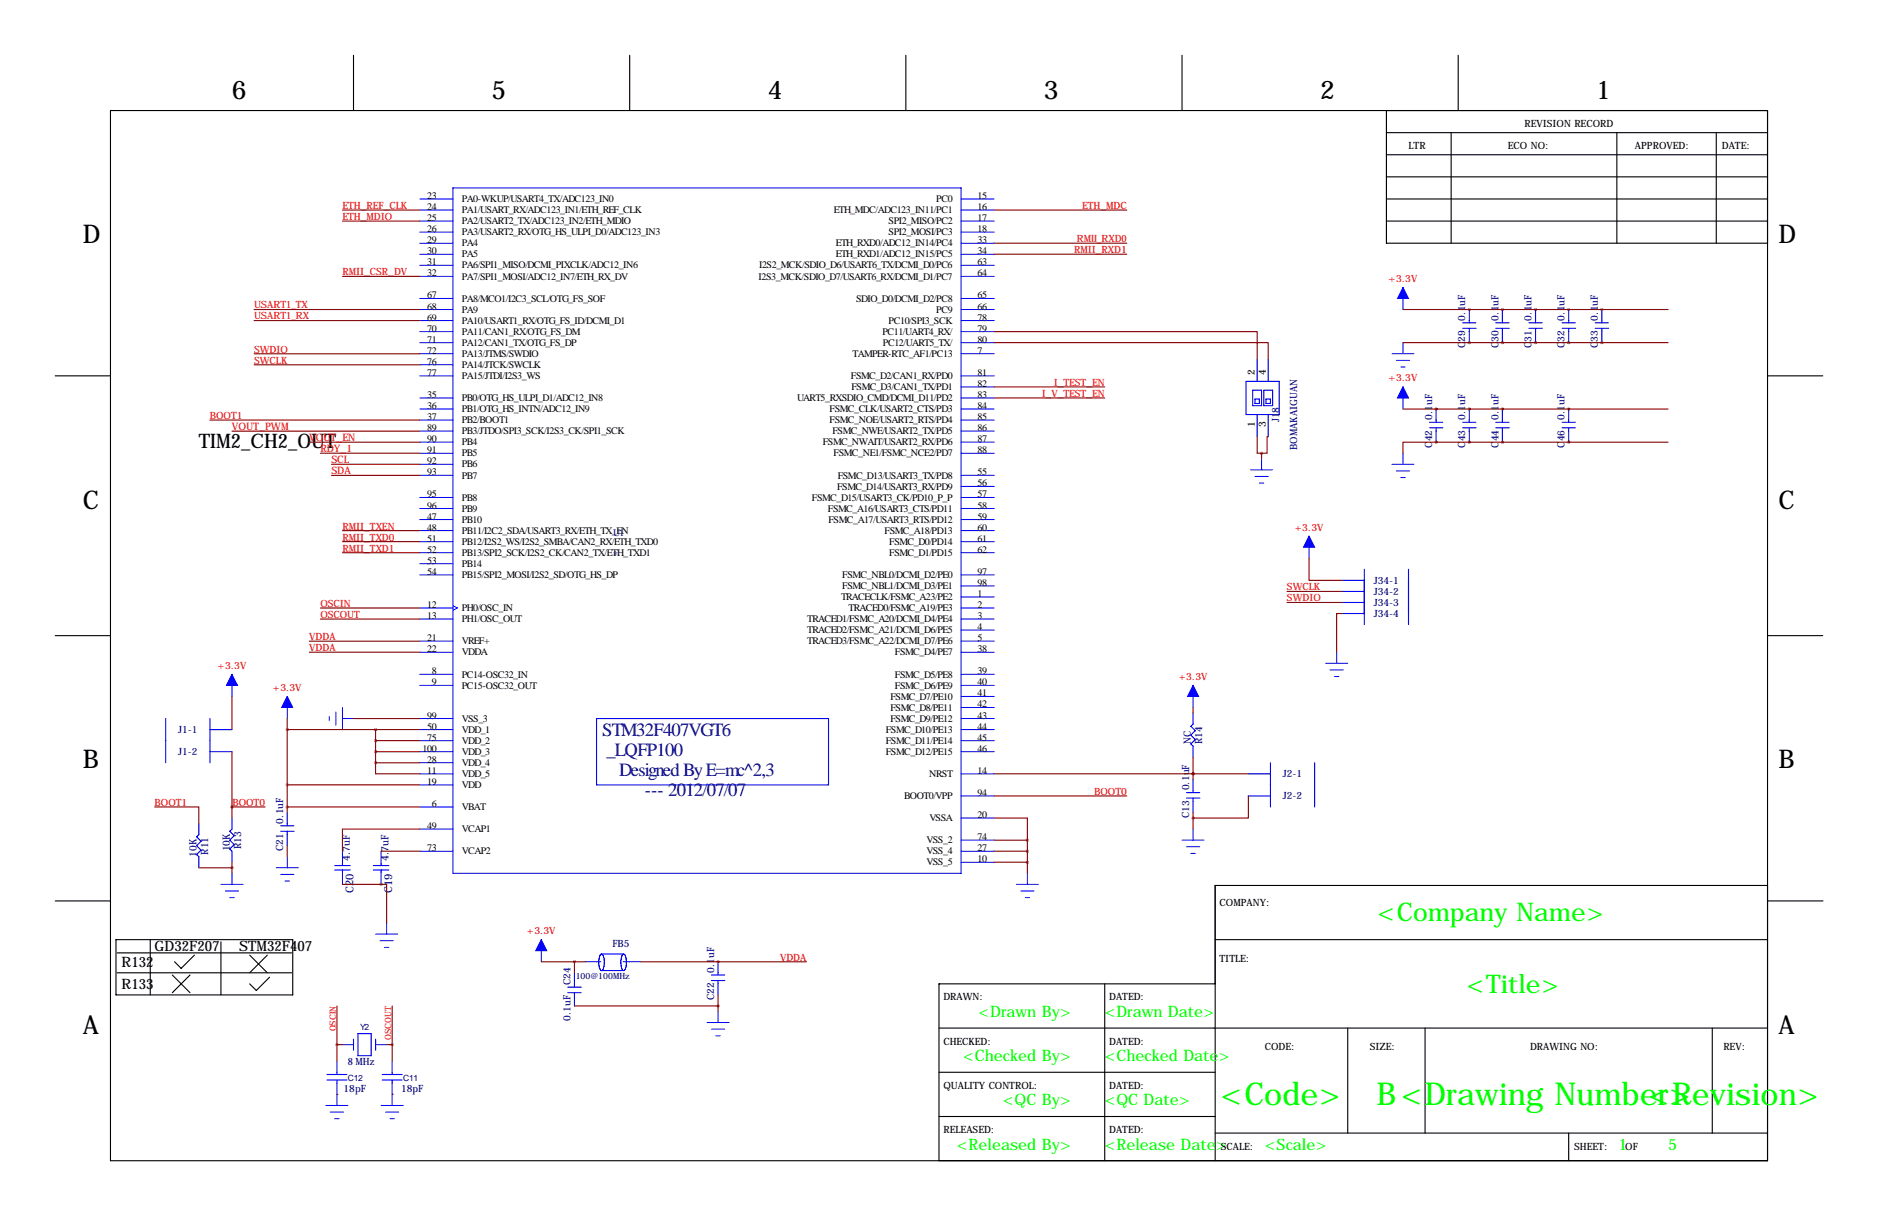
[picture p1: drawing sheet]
<svg xmlns="http://www.w3.org/2000/svg" width="432mm" height="279mm" viewBox="0 0 432 279" stroke-linecap="round" stroke-linejoin="round" font-family="sans-serif">
<defs><g id="words">
<g font-size="7.3" fill="#0f0">
<text x="280.7" y="254">&lt;Code&gt;</text>
<text x="316.5" y="254">B&lt;Drawing Number&gt;</text>
<text x="379" y="254">&lt;Revision&gt;</text>
</g>
<g font-size="5.9">
<text x="53.3" y="22.9">6</text>
<text x="113" y="22.9">5</text>
<text x="176.5" y="22.9">4</text>
<text x="240" y="22.9">3</text>
<text x="303.5" y="22.9">2</text>
<text x="367" y="22.9">1</text>
<text x="19" y="55.9">D</text>
<text x="408.9" y="55.9">D</text>
<text x="19" y="116.8">C</text>
<text x="408.9" y="116.8">C</text>
<text x="19" y="176.5">B</text>
<text x="408.9" y="176.5">B</text>
<text x="19" y="237.5">A</text>
<text x="408.9" y="237.5">A</text>
</g>
<g font-size="5.9" fill="#0f0">
<text x="316.8" y="211.6">&lt;Company Name&gt;</text>
<text x="337.3" y="228.1">&lt;Title&gt;</text>
</g>
<text font-size="4.6" x="45.7" y="102.9">TIM2_CH2_OUT</text>
<g font-size="4.3" fill="#000080">
<text x="138.4" y="169.1">STM32F407VGT6</text>
<text x="139.4" y="173.7">_LQFP100</text>
<text x="142.4" y="178.2">Designed By E=mc^2,3</text>
<text x="148.3" y="182.8">--- 2012/07/07</text>
</g>
<g font-size="3.6" fill="#0f0">
<text x="225" y="233.7">&lt;Drawn By&gt;</text>
<text x="254" y="233.7">&lt;Drawn Date&gt;</text>
<text x="221.4" y="243.8">&lt;Checked By&gt;</text>
<text x="254" y="243.8">&lt;Checked Date&gt;</text>
<text x="230.6" y="254">&lt;QC By&gt;</text>
<text x="254" y="254">&lt;QC Date&gt;</text>
<text x="220" y="264.2">&lt;Released By&gt;</text>
<text x="254" y="264.2">&lt;Release Date&gt;</text>
<text x="290.8" y="264.2">&lt;Scale&gt;</text>
<text x="372.1" y="264.2">1</text>
<text x="383.5" y="264.2">5</text>
</g>
<g font-size="3.3">
<text x="35.6" y="218.4">GD32F207</text>
<text x="55" y="218.4">STM32F407</text>
<text x="27.9" y="222.2">R132</text>
<text x="27.9" y="227.3">R133</text>
</g>
<g font-size="2.5" fill="#000080">
<text x="81.3" y="205.1" transform="rotate(-90 81.3 205.1)">C20</text>
<text x="90.2" y="205.1" transform="rotate(-90 90.2 205.1)">C19</text>
</g>
<g font-size="2.4" fill="#f00">
<text x="53.3" y="98.8">VOUT_PWM</text>
<text x="71.1" y="101.3">VOUT_EN</text>
<text x="73.7" y="103.9">RDY_1</text>
<text x="76.2" y="106.4">SCL</text>
<text x="76.2" y="109">SDA</text>
</g>
<g font-size="2.4" fill="#000080">
<text x="80.4" y="197.9" transform="rotate(-90 80.4 197.9)">4.7uF</text>
<text x="89.3" y="197.9" transform="rotate(-90 89.3 197.9)">4.7uF</text>
</g>
<g font-size="2.3">
<text x="350.5" y="29.2">REVISION RECORD</text>
<text x="323.8" y="34.3">LTR</text>
<text x="346.7" y="34.3">ECO NO:</text>
<text x="375.9" y="34.3">APPROVED:</text>
<text x="395.9" y="34.3">DATE:</text>
<text x="98.2" y="45.7">23</text>
<text x="106.2" y="46.5">PA0-WKUP/USART4_TX/ADC123_IN0</text>
<text x="215.3" y="46.5">PC0</text>
<text x="224.8" y="45.7">15</text>
<text x="98.2" y="48.3">24</text>
<text x="98.2" y="50.8">25</text>
<text x="98.2" y="53.3">26</text>
<text x="106.2" y="49">PA1/USART_RX/ADC123_IN1/ETH_REF_CLK</text>
<text x="106.2" y="51.5">PA2/USART2_TX/ADC123_IN2/ETH_MDIO</text>
<text x="191.7" y="49">ETH_MDC/ADC123_IN11/PC1</text>
<text x="204.3" y="51.5">SPI2_MISO/PC2</text>
<text x="224.8" y="48.3">16</text>
<text x="224.8" y="50.8">17</text>
<text x="224.8" y="53.3">18</text>
<text x="98.2" y="55.9">29</text>
<text x="98.2" y="58.4">30</text>
<text x="106.2" y="54.1">PA3/USART2_RX/OTG_HS_ULPI_D0/ADC123_IN3</text>
<text x="106.2" y="56.6">PA4</text>
<text x="106.2" y="59.2">PA5</text>
<text x="192.2" y="56.6">ETH_RXD0/ADC12_IN14/PC4</text>
<text x="192.2" y="59.2">ETH_RXD1/ADC12_IN15/PC5</text>
<text x="204.3" y="54.1">SPI2_MOSI/PC3</text>
<text x="224.8" y="55.9">33</text>
<text x="224.8" y="58.4">34</text>
<text x="98.2" y="61">31</text>
<text x="98.2" y="63.5">32</text>
<text x="106.2" y="61.7">PA6/SPI1_MISO/DCMI_PIXCLK/ADC12_IN6</text>
<text x="106.2" y="64.2">PA7/SPI1_MOSI/ADC12_IN7/ETH_RX_DV</text>
<text x="174.4" y="64.2">I2S3_MCK/SDIO_D7/USART6_RX/DCMI_D1/PC7</text>
<text x="174.6" y="61.7">I2S2_MCK/SDIO_D6/USART6_TX/DCMI_D0/PC6</text>
<text x="224.8" y="61">63</text>
<text x="224.8" y="63.5">64</text>
<text x="98.2" y="68.6">67</text>
<text x="98.2" y="71.1">68</text>
<text x="106.2" y="69.3">PA8/MCO1/I2C3_SCL/OTG_FS_SOF</text>
<text x="106.2" y="71.9">PA9</text>
<text x="196.8" y="69.3">SDIO_D0/DCMI_D2/PC8</text>
<text x="215.3" y="71.9">PC9</text>
<text x="224.8" y="68.6">65</text>
<text x="224.8" y="71.1">66</text>
<text x="98.2" y="73.7">69</text>
<text x="98.2" y="76.2">70</text>
<text x="106.2" y="74.4">PA10/USART1_RX/OTG_FS_ID/DCMI_D1</text>
<text x="106.2" y="76.9">PA11/CAN1_RX/OTG_FS_DM</text>
<text x="202.9" y="76.9">PC11/UART4_RX/</text>
<text x="204.3" y="74.4">PC10/SPI3_SCK</text>
<text x="224.8" y="73.7">78</text>
<text x="224.8" y="76.2">79</text>
<text x="98.2" y="78.7">71</text>
<text x="98.2" y="81.3">72</text>
<text x="98.2" y="83.8">76</text>
<text x="106.2" y="79.5">PA12/CAN1_TX/OTG_FS_DP</text>
<text x="106.2" y="82">PA13/JTMS/SWDIO</text>
<text x="196" y="82">TAMPER-RTC_AF1/PC13</text>
<text x="203" y="79.5">PC12/UART5_TX/</text>
<text x="224.8" y="78.7">80</text>
<text x="224.8" y="81.3">7</text>
<text x="98.2" y="86.4">77</text>
<text x="106.2" y="84.6">PA14/JTCK/SWCLK</text>
<text x="106.2" y="87.1">PA15/JTDI/I2S3_WS</text>
<text x="195.6" y="87.1">FSMC_D2/CAN1_RX/PD0</text>
<text x="195.8" y="89.6">FSMC_D3/CAN1_TX/PD1</text>
<text x="224.8" y="86.4">81</text>
<text x="224.8" y="88.9">82</text>
<text x="288.5" y="86.1" transform="rotate(-90 288.5 86.1)">2</text>
<text x="291.1" y="86.1" transform="rotate(-90 291.1 86.1)">4</text>
<text x="98.2" y="91.4">35</text>
<text x="98.2" y="94">36</text>
<text x="106.2" y="92.2">PB0/OTG_HS_ULPI_D1/ADC12_IN8</text>
<text x="106.2" y="94.7">PB1/OTG_HS_INTN/ADC12_IN9</text>
<text x="183.3" y="92.2">UART5_RXSDIO_CMD/DCMI_D11/PD2</text>
<text x="190.8" y="94.7">FSMC_CLK/USART2_CTS/PD3</text>
<text x="224.8" y="91.4">83</text>
<text x="224.8" y="94">84</text>
<text x="98.2" y="96.5">37</text>
<text x="98.2" y="99.1">89</text>
<text x="98.2" y="101.6">90</text>
<text x="106.2" y="97.3">PB2/BOOT1</text>
<text x="106.2" y="99.8">PB3/JTDO/SPI3_SCK/I2S3_CK/SPI1_SCK</text>
<text x="190.8" y="97.3">FSMC_NOE/USART2_RTS/PD4</text>
<text x="191.4" y="99.8">FSMC_NWE/USART2_TX/PD5</text>
<text x="224.8" y="96.5">85</text>
<text x="224.8" y="99.1">86</text>
<text x="224.8" y="101.6">87</text>
<text x="288.5" y="98.1" transform="rotate(-90 288.5 98.1)">1</text>
<text x="291.1" y="98.1" transform="rotate(-90 291.1 98.1)">3</text>
<text x="98.2" y="104.1">91</text>
<text x="98.2" y="106.7">92</text>
<text x="106.2" y="102.3">PB4</text>
<text x="106.2" y="104.9">PB5</text>
<text x="106.2" y="107.4">PB6</text>
<text x="189.2" y="102.3">FSMC_NWAIT/USART2_RX/PD6</text>
<text x="191.7" y="104.9">FSMC_NE1/FSMC_NCE2/PD7</text>
<text x="224.8" y="104.1">88</text>
<text x="98.2" y="109.2">93</text>
<text x="106.2" y="110">PB7</text>
<text x="192.5" y="112.5">FSMC_D14/USART3_RX/PD9</text>
<text x="192.6" y="110">FSMC_D13/USART3_TX/PD8</text>
<text x="224.8" y="109.2">55</text>
<text x="224.8" y="111.8">56</text>
<text x="98.2" y="114.3">95</text>
<text x="98.2" y="116.8">96</text>
<text x="98.2" y="119.4">47</text>
<text x="106.2" y="115">PB8</text>
<text x="106.2" y="117.6">PB9</text>
<text x="186.7" y="115">FSMC_D15/USART3_CK/PD10_P_P</text>
<text x="190.4" y="117.6">FSMC_A16/USART3_CTS/PD11</text>
<text x="224.8" y="114.3">57</text>
<text x="224.8" y="116.8">58</text>
<text x="224.8" y="119.4">59</text>
<text x="98.2" y="121.9">48</text>
<text x="98.2" y="124.5">51</text>
<text x="106.2" y="120.1">PB10</text>
<text x="106.2" y="122.7">PB11/I2C2_SDA/USART3_RX/ETH_TX_EN</text>
<text x="106.2" y="125.2">PB12/I2S2_WS/I2S2_SMBA/CAN2_RX/ETH_TXD0</text>
<text x="190.5" y="120.1">FSMC_A17/USART3_RTS/PD12</text>
<text x="203.4" y="122.7">FSMC_A18/PD13</text>
<text x="204.5" y="125.2">FSMC_D0/PD14</text>
<text x="224.8" y="121.9">60</text>
<text x="224.8" y="124.5">61</text>
<text x="98.2" y="127">52</text>
<text x="98.2" y="129.5">53</text>
<text x="106.2" y="127.7">PB13/SPI2_SCK/I2S2_CK/CAN2_TX/ETH_TXD1</text>
<text x="106.2" y="130.3">PB14</text>
<text x="204.5" y="127.7">FSMC_D1/PD15</text>
<text x="224.8" y="127">62</text>
<text x="98.2" y="132.1">54</text>
<text x="106.2" y="132.8">PB15/SPI2_MOSI/I2S2_SD/OTG_HS_DP</text>
<text x="193.4" y="137.9">TRACECLK/FSMC_A23/PE2</text>
<text x="193.7" y="132.8">FSMC_NBL0/DCMI_D2/PE0</text>
<text x="193.7" y="135.4">FSMC_NBL1/DCMI_D3/PE1</text>
<text x="224.8" y="132.1">97</text>
<text x="224.8" y="134.6">98</text>
<text x="224.8" y="137.2">1</text>
<text x="98.2" y="139.7">12</text>
<text x="98.2" y="142.2">13</text>
<text x="106.2" y="140.4">PH0/OSC_IN</text>
<text x="106.2" y="143">PH1/OSC_OUT</text>
<text x="185.6" y="143">TRACED1/FSMC_A20/DCMI_D4/PE4</text>
<text x="195.1" y="140.4">TRACED0/FSMC_A19/PE3</text>
<text x="224.8" y="139.7">2</text>
<text x="224.8" y="142.2">3</text>
<text x="98.2" y="149.9">22</text>
<text x="98.2" y="147.3">21</text>
<text x="106.2" y="148.1">VREF+</text>
<text x="185.6" y="145.5">TRACED2/FSMC_A21/DCMI_D6/PE5</text>
<text x="185.6" y="148.1">TRACED3/FSMC_A22/DCMI_D7/PE6</text>
<text x="224.8" y="144.8">4</text>
<text x="224.8" y="147.3">5</text>
<text x="224.8" y="149.9">38</text>
<text x="99.3" y="154.9">8</text>
<text x="106.2" y="155.7">PC14-OSC32_IN</text>
<text x="106.2" y="150.6">VDDA</text>
<text x="205.8" y="150.6">FSMC_D4/PE7</text>
<text x="205.8" y="155.7">FSMC_D5/PE8</text>
<text x="224.8" y="154.9">39</text>
<text x="99.3" y="157.5">9</text>
<text x="106.2" y="158.2">PC15-OSC32_OUT</text>
<text x="204.7" y="160.8">FSMC_D7/PE10</text>
<text x="205.8" y="158.2">FSMC_D6/PE9</text>
<text x="224.8" y="157.5">40</text>
<text x="224.8" y="160">41</text>
<text x="98.2" y="167.6">50</text>
<text x="98.2" y="165.1">99</text>
<text x="106.2" y="165.8">VSS_3</text>
<text x="204.7" y="163.3">FSMC_D8/PE11</text>
<text x="204.7" y="165.8">FSMC_D9/PE12</text>
<text x="224.8" y="162.6">42</text>
<text x="224.8" y="165.1">43</text>
<text x="224.8" y="167.6">44</text>
<text x="97.2" y="172.7">100</text>
<text x="98.2" y="170.2">75</text>
<text x="106.2" y="168.4">VDD_1</text>
<text x="106.2" y="170.9">VDD_2</text>
<text x="106.2" y="173.5">VDD_3</text>
<text x="203.7" y="168.4">FSMC_D10/PE13</text>
<text x="203.7" y="170.9">FSMC_D11/PE14</text>
<text x="203.7" y="173.5">FSMC_D12/PE15</text>
<text x="224.8" y="170.2">45</text>
<text x="224.8" y="172.7">46</text>
<text x="98.2" y="175.3">28</text>
<text x="98.2" y="177.8">11</text>
<text x="106.2" y="176">VDD_4</text>
<text x="106.2" y="178.5">VDD_5</text>
<text x="213.7" y="178.5">NRST</text>
<text x="224.8" y="177.8">14</text>
<text x="98.2" y="180.3">19</text>
<text x="99.3" y="185.4">6</text>
<text x="106.2" y="181.1">VDD</text>
<text x="207.9" y="183.6">BOOT0/VPP</text>
<text x="224.8" y="182.9">94</text>
<text x="98.2" y="190.5">49</text>
<text x="106.2" y="191.2">VCAP1</text>
<text x="106.2" y="186.2">VBAT</text>
<text x="213.7" y="188.7">VSSA</text>
<text x="224.8" y="188">20</text>
<text x="98.2" y="195.6">73</text>
<text x="106.2" y="196.3">VCAP2</text>
<text x="213" y="193.8">VSS_2</text>
<text x="213" y="196.3">VSS_4</text>
<text x="224.8" y="193">74</text>
<text x="224.8" y="195.6">27</text>
<text x="213" y="198.9">VSS_5</text>
<text x="224.8" y="198.1">10</text>
<text x="280.4" y="208.3">COMPANY:</text>
<text x="280.4" y="221">TITLE:</text>
<text x="216.9" y="229.9">DRAWN:</text>
<text x="255" y="229.9">DATED:</text>
<text x="216.9" y="240">CHECKED:</text>
<text x="255" y="240">DATED:</text>
<text x="290.8" y="241.3">CODE:</text>
<text x="315" y="241.3">SIZE:</text>
<text x="351.8" y="241.3">DRAWING NO:</text>
<text x="396.2" y="241.3">REV:</text>
<text x="216.9" y="250.2">QUALITY CONTROL:</text>
<text x="255" y="250.2">DATED:</text>
<text x="216.9" y="260.3">RELEASED:</text>
<text x="255" y="260.3">DATED:</text>
<text x="280.7" y="264.2">SCALE:</text>
<text x="361.9" y="264.2">SHEET:</text>
<text x="373.7" y="264.2">OF</text>
</g>
<g font-size="2.3" fill="#f00">
<text x="78.7" y="48">ETH_REF_CLK</text>
<text x="78.7" y="50.5">ETH_MDIO</text>
<text x="248.8" y="48">ETH_MDC</text>
<text x="247" y="58.2">RMII_RXD1</text>
<text x="247.6" y="55.6">RMII_RXD0</text>
<text x="78.7" y="63.2">RMII_CSR_DV</text>
<text x="319.3" y="64.8">+3.3V</text>
<text x="58.4" y="70.9">USART1_TX</text>
<text x="58.4" y="73.4">USART1_RX</text>
<text x="58.4" y="83.6">SWCLK</text>
<text x="58.4" y="81">SWDIO</text>
<text x="242.3" y="88.6">I_TEST_EN</text>
<text x="319.3" y="87.6">+3.3V</text>
<text x="239.5" y="91.2">I_V_TEST_EN</text>
<text x="48.3" y="96.3">BOOT1</text>
<text x="78.7" y="121.7">RMII_TXEN</text>
<text x="78.7" y="124.2">RMII_TXD0</text>
<text x="297.7" y="121.9">+3.3V</text>
<text x="78.7" y="126.7">RMII_TXD1</text>
<text x="295.9" y="135.6">SWCLK</text>
<text x="73.7" y="139.4">OSCIN</text>
<text x="73.7" y="142">OSCOUT</text>
<text x="295.9" y="138.2">SWDIO</text>
<text x="71.1" y="147.1">VDDA</text>
<text x="71.1" y="149.6">VDDA</text>
<text x="50" y="153.7">+3.3V</text>
<text x="62.7" y="158.8">+3.3V</text>
<text x="271" y="156.2">+3.3V</text>
<text x="35.6" y="185.2">BOOT1</text>
<text x="53.4" y="185.2">BOOT0</text>
<text x="251.6" y="182.6">BOOT0</text>
<text x="121.2" y="214.6">+3.3V</text>
<text x="179.4" y="220.7">VDDA</text>
</g>
<g font-size="2.3" fill="#000080">
<text x="336.9" y="73.7" transform="rotate(-90 336.9 73.7)">0.1uF</text>
<text x="344.5" y="73.7" transform="rotate(-90 344.5 73.7)">0.1uF</text>
<text x="352.1" y="73.7" transform="rotate(-90 352.1 73.7)">0.1uF</text>
<text x="359.8" y="73.7" transform="rotate(-90 359.8 73.7)">0.1uF</text>
<text x="367.4" y="73.7" transform="rotate(-90 367.4 73.7)">0.1uF</text>
<text x="336.9" y="80" transform="rotate(-90 336.9 80)">C29</text>
<text x="344.5" y="80" transform="rotate(-90 344.5 80)">C30</text>
<text x="352.1" y="80" transform="rotate(-90 352.1 80)">C31</text>
<text x="359.8" y="80" transform="rotate(-90 359.8 80)">C32</text>
<text x="367.4" y="80" transform="rotate(-90 367.4 80)">C33</text>
<text x="294.1" y="97" transform="rotate(-90 294.1 97)">J18</text>
<text x="329.3" y="96.5" transform="rotate(-90 329.3 96.5)">0.1uF</text>
<text x="336.9" y="96.5" transform="rotate(-90 336.9 96.5)">0.1uF</text>
<text x="344.5" y="96.5" transform="rotate(-90 344.5 96.5)">0.1uF</text>
<text x="359.8" y="96.5" transform="rotate(-90 359.8 96.5)">0.1uF</text>
<text x="298.3" y="103.4" transform="rotate(-90 298.3 103.4)">BOMAKAIGUAN</text>
<text x="329.3" y="102.9" transform="rotate(-90 329.3 102.9)">C42</text>
<text x="336.9" y="102.9" transform="rotate(-90 336.9 102.9)">C43</text>
<text x="344.5" y="102.9" transform="rotate(-90 344.5 102.9)">C44</text>
<text x="359.8" y="102.9" transform="rotate(-90 359.8 102.9)">C46</text>
<text x="141" y="123.2">U1</text>
<text x="141" y="128.3">*</text>
<text x="315.9" y="134.1">J34-1</text>
<text x="315.9" y="136.7">J34-2</text>
<text x="315.9" y="139.2">J34-3</text>
<text x="315.9" y="141.7">J34-4</text>
<text x="40.9" y="168.4">J1-1</text>
<text x="40.9" y="173.5">J1-2</text>
<text x="273.8" y="170.9" transform="rotate(-90 273.8 170.9)">NC</text>
<text x="276.4" y="171" transform="rotate(-90 276.4 171)">R14</text>
<text x="294.9" y="178.6">J2-1</text>
<text x="273.4" y="181.6" transform="rotate(-90 273.4 181.6)">0.1uF</text>
<text x="294.9" y="183.6">J2-2</text>
<text x="65.1" y="189.2" transform="rotate(-90 65.1 189.2)">0.1uF</text>
<text x="273.4" y="188" transform="rotate(-90 273.4 188)">C13</text>
<text x="45.2" y="196.9" transform="rotate(-90 45.2 196.9)">10K</text>
<text x="47.8" y="196.4" transform="rotate(-90 47.8 196.4)">R11</text>
<text x="52.8" y="195.6" transform="rotate(-90 52.8 195.6)">10K</text>
<text x="55.5" y="195.1" transform="rotate(-90 55.5 195.1)">R13</text>
<text x="65.1" y="195.6" transform="rotate(-90 65.1 195.6)">C21</text>
<text x="140.8" y="217.7">FB5</text>
<text x="131.2" y="226.3" transform="rotate(-90 131.2 226.3)">C24</text>
<text x="164.2" y="223.5" transform="rotate(-90 164.2 223.5)">0.1uF</text>
<text x="164.2" y="229.9" transform="rotate(-90 164.2 229.9)">C22</text>
<text x="131.2" y="234.5" transform="rotate(-90 131.2 234.5)">0.1uF</text>
<text x="80" y="244.6">8 MHz</text>
<text x="79" y="251">18pF</text>
<text x="92.2" y="251">18pF</text>
</g>
<g font-size="2" fill="#000080">
<text x="132.4" y="225">100@100MHz</text>
<text x="82.8" y="236.7">Y2</text>
<text x="80" y="248.4">C12</text>
<text x="92.7" y="248.4">C11</text>
</g>
<g font-size="2" fill="#f00">
<text x="77.2" y="237" transform="rotate(-90 77.2 237)">OSCIN</text>
<text x="89.9" y="238.9" transform="rotate(-90 89.9 238.9)">OSCOUT</text>
</g>
</g></defs>
<g fill="none" stroke="#000" stroke-width=".25">
<path d="M81.3 12.7v12.7M144.8 12.7v12.7M208.3 12.7v12.7M271.8 12.7v12.7M335.3 12.7v12.7M25.4 25.4h381v241.3h-381zM318.8 30.5h87.6M318.8 35.6h87.6M318.8 25.4v30.5h87.6M333.7 30.5v25.4M371.8 30.5v25.4M394.6 30.5v25.4"/>
<path d="M318.8 45.7h87.6M318.8 50.8h87.6M318.8 40.6h87.6M12.7 86.4h12.7M406.4 86.4h12.7M12.7 146h12.7M406.4 146h12.7M12.7 207h12.7M26.7 215.9h40.6v12.7h-40.6zM26.9 218.9h40.2M34.5 215.9v12.7M44.7 219.5l-3 3-1.6-1.5"/>
<path d="M50.8 216.4v12.2M57.4 219.5l4.1 4M61.5 219.5l-4.1 4M279.4 215.9h127M406.4 203.5h-127v63.2M406.5 207h12.7M26.9 223.5h40.2M39.6 224l4.1 4.1M43.7 224l-4.1 4.1M62 224.5l-3.1 3.1-1.5-1.5M215.9 236.2h190.5M254 226.1v40.6"/>
<path d="M279.4 226.1h-63.5v40.6M309.9 236.2v24.1M327.7 236.2v24.1M393.7 236.2v24.1M215.9 246.4h63.5M215.9 256.5h63.5M279.4 260.3h127M360.7 260.3v6.4"/>
</g>
<g fill="none" stroke="#00f" stroke-width=".23">
<path d="M96.5 45.7h7.6M96.5 48.3h7.6M96.5 50.8h7.6M96.5 53.3h7.6M96.5 55.9h7.6M96.5 58.4h7.6M104.1 43.2h116.9v157.5h-116.9zM221 45.7h7.6M221 48.3h7.6M221 50.8h7.6M221 53.3h7.6M221 55.9h7.6"/>
<path d="M221 58.4h7.6M96.5 61h7.6M96.5 63.5h7.6M96.5 68.6h7.6M96.5 71.1h7.6M96.5 73.7h7.6M96.5 76.2h7.6M96.5 78.7h7.6M221 61h7.6M221 63.5h7.6M221 68.6h7.6M221 71.1h7.6"/>
<path d="M221 73.7h7.6M221 76.2h7.6M221 78.7h7.6M322.6 66v5.1M322.6 78.7v2.6M96.5 81.3h7.6M96.5 83.8h7.6M96.5 86.4h7.6M96.5 91.4h7.6M96.5 94h7.6M96.5 96.5h7.6M96.5 99.1h7.6"/>
<path d="M221 81.3h7.6M221 86.4h7.6M221 91.4h7.6M221 94h7.6M221 96.5h7.6M221 99.1h7.6M221 88.9h7.6M320 81.3h5.1M321.1 82.8h3M322.1 84.3h1M322.6 88.9v5.1M96.5 101.6h7.6"/>
<path d="M96.5 104.1h7.6M96.5 106.7h7.6M96.5 109.2h7.6M96.5 114.3h7.6M96.5 116.8h7.6M96.5 119.4h7.6M221 101.6h7.6M221 104.1h7.6M221 109.2h7.6M221 114.3h7.6M221 116.8h7.6M221 119.4h7.6"/>
<path d="M221 111.8h7.6M287.5 107.9h5.1M288.5 109.5h3.1M289.6 111h1M290.1 105.4v2.5M320 106.7h5.1M321.1 108.2h3M322.1 109.7h1M322.6 104.1v2.6M96.5 139.7h7.6M96.5 121.9h7.6M96.5 124.5h7.6"/>
<path d="M96.5 127h7.6M96.5 129.5h7.6M96.5 132.1h7.6M104.1 139.2l1.1 .5-1.1 .5M221 139.7h7.6M221 121.9h7.6M221 124.5h7.6M221 127h7.6M221 132.1h7.6M221 134.6h7.6M221 137.2h7.6M301 123.2v5.1"/>
<path d="M53.3 154.9v5.1M96.5 142.2h7.6M96.5 154.9h7.6M96.5 157.5h7.6M96.5 147.3h7.6M96.5 149.9h7.6M221 142.2h7.6M221 154.9h7.6M221 157.5h7.6M221 144.8h7.6M221 147.3h7.6M221 149.9h7.6"/>
<path d="M274.3 157.5v5.1M304.8 152.4h5.1M305.8 153.9h3.1M306.8 155.4h1M307.3 149.9v2.5M66 160v5.1M75.7 164.6v1M77.2 163.6v3M78.7 165.1h2.6M78.7 162.6v5M96.5 177.8h7.6M96.5 165.1h7.6"/>
<path d="M96.5 167.6h7.6M96.5 170.2h7.6M96.5 172.7h7.6M96.5 175.3h7.6M221 177.8h7.6M221 160h7.6M221 162.6h7.6M221 165.1h7.6M221 167.6h7.6M221 170.2h7.6M221 172.7h7.6M63.5 199.4h5.1"/>
<path d="M66 196.8v2.6M78.7 195.6v3.3M78.7 199.9v3.3M87.6 195.6v3.3M87.6 199.9v3.3M96.5 195.6h7.6M96.5 190.5h7.6M96.5 180.3h7.6M96.5 185.4h7.6M221 182.9h7.6M221 195.6h7.6M221 188h7.6"/>
<path d="M221 193h7.6M221 198.1h7.6M271.8 193h5.1M272.8 194.6h3M273.8 196.1h1M274.3 190.5v2.5M50.8 203.2h5.1M51.8 204.7h3.1M52.8 206.2h1M53.3 200.7v2.5M64.5 200.9h3.1M65.5 202.4h1"/>
<path d="M86.4 214.6h5M87.4 216.2h3M88.4 217.7h1M88.9 212.1v2.5M124.5 215.9v5.1M138.2 219.2h5.1M233.7 203.2h5.1M234.7 204.7h3M235.7 206.2h1M236.2 200.7v2.5M134.6 221h3.6M138.2 223h5.3a3.7 3.7 0 0 0 0-3.7l-.1-.1a2.62 2.62 0 0 0-.6 2.9l.5 .9"/>
<path d="M138.2 223a3.4 3.4 0 0 1 0-3.7 1.28 1.28 0 0 1 .7 1.5 2.96 2.96 0 0 1-.5 2.2M143.3 221h4M162.6 234.9h5M163.6 236.5h3M164.6 238h1M165.1 232.4v2.5M74.9 254h5.1M75.9 255.5h3.1M77 257h1M77.5 243.8v2.6M77.5 248.9v5.1M78.7 240h2.6"/>
<path d="M86.4 240h2.5M87.6 254h5.1M88.6 255.5h3.1M89.7 257h1M90.2 243.8v2.6M90.2 248.9v5.1"/>
</g>
<g fill="none" stroke="#00f" stroke-width=".25">
<path d="M336.3 75.4h3.1M336.3 74.2h3M337.8 71.1v3.1M337.8 75.4v3.3M343.9 75.4h3.1M343.9 74.2h3.1M345.4 71.1v3.1M345.4 75.4v3.3M351.5 75.4h3.1M351.5 74.2h3.1M353.1 71.1v3.1M353.1 75.4v3.3"/>
<path d="M359.2 75.4h3.1M359.2 74.2h3M360.7 71.1v3.1M360.7 75.4v3.3M366.8 75.4h3.1M366.8 74.2h3M368.3 71.1v3.1M368.3 75.4v3.3M286.5 87.6h7.6v7.6h-7.6zM288 89.7h2.1v3.5h-2.1zM288.5 91.7h1.1v1h-1.1zM289.1 82.5v5.1"/>
<path d="M289.1 95.2v5.1M290.6 89.7h2v3.5h-2zM291.1 91.7h1v1h-1zM291.6 82.5v5.1M291.6 95.2v5.1M328.7 98.3h3.1M328.7 97h3M330.2 94v3M330.2 98.3v3.3M336.3 98.3h3.1M336.3 97h3M337.8 94v3"/>
<path d="M337.8 98.3v3.3M343.9 98.3h3.1M343.9 97h3.1M345.4 94v3M345.4 98.3v3.3M359.2 98.3h3.1M359.2 97h3M360.7 94v3M360.7 98.3v3.3M308.6 133.3h5.1M308.6 135.9h5.1M308.6 138.4h5.1"/>
<path d="M313.7 130.8v12.7M323.8 130.8v12.7M308.6 141h5.1M38.1 165.1v10.2M48.3 165.1v10.2M48.3 167.6h5M48.3 172.7h5M137.2 165.1h53.3v15.2h-53.3zM274.3 163.8v2.6l-.5 .5 1 1-1 1 1 1-1 1 .5 .5v2.6M274.3 179.1v3M287 177.8h5.1M292.1 175.3v10.1"/>
<path d="M302.3 175.3v10.1M45.7 189.2v2.6l-.5 .5 1 1-1 1 1 1-1 1 .5 .5v2.6M53.3 188v2.5l-.5 .5 1 1-1 1 1 1.1-1 1 .5 .5v2.5M64.5 191h3.1M64.5 189.7h3.1M66 186.7v3M66 191v3.3M77 199.9h3.5M77 198.9h3.5M78.7 198.4v.5M78.7 199.9v.5M85.9 199.9h3.5"/>
<path d="M85.9 198.9h3.5M87.6 198.4v.5M87.6 199.9v.5M272.8 183.4h3.1M272.8 182.1h3M274.3 183.4v3.3M287 182.9h5.1M81.3 238.8v2.5M82.3 237.5h3v5.1h-3zM86.4 238.8v2.5M130.6 226.8h3.1M130.6 228.1h3"/>
<path d="M132.1 223.5v3.3M132.1 228.1v3M163.6 225.3h3.1M163.6 224h3M165.1 221v3M165.1 225.3v3.3M75.2 248.2h4.6M75.2 246.9h4.6M77.5 246.4v.5M77.5 248.2v.7M87.9 248.2h4.6M87.9 246.9h4.6"/>
<path d="M90.2 246.4v.5M90.2 248.2v.7"/>
</g>
<g fill="#00f" stroke="#00f" stroke-width=".23">
<path d="M53.3 154.9l1.3 2.6h-2.5z"/>
<path d="M274.3 157.5l1.3 2.5h-2.6z"/>
<path d="M66 160l1.3 2.6h-2.5z"/>
<path d="M124.5 215.9l1.2 2.5h-2.5z"/>
<path d="M322.6 66l1.2 2.6h-2.5z"/>
<path d="M322.6 88.9l1.2 2.5h-2.5z"/>
<path d="M301 123.2l1.3 2.5h-2.6z"/>
</g>
<g fill="none" stroke="#800000" stroke-width=".25">
<path d="M78.7 48.3h17.8M78.7 50.8h17.8M228.6 55.9h30.5M228.6 58.4h30.5M228.6 48.3h30.5M58.4 73.7h38.1M58.4 71.1h38.1M78.7 63.5h17.8M228.6 76.2h60.5v6.3M228.6 78.7h63v3.8M322.6 71.1h60.9M322.6 78.7h60.9"/>
<path d="M337.8 71.1h.1M337.8 78.7h.1M345.4 71.1h.1M345.4 78.7h.1M353.1 71.1h.1M353.1 78.7h.1M360.7 71.1h.1M360.7 78.7h.1M368.3 71.1h.1M368.3 78.7h.1M48.3 96.5h48.2M53.3 99.1h43.2"/>
<path d="M58.4 83.8h38.1M58.4 81.3h38.1M228.6 88.9h25.4M228.6 91.4h25.4M322.6 94h60.9M330.2 94h.1M337.8 94h.1M345.4 94h.1M360.7 94h.1M71.1 101.6h25.4M73.7 104.1h22.8M76.2 106.7h20.3"/>
<path d="M76.2 109.2h20.3M289.1 100.3v3.8h1M290.1 104.1v1.3M291.6 100.3h-.3v3.8h-1.2M330.2 101.6h.1M330.2 101.6h-7.6v2.5M330.2 101.6h53.3M337.8 101.6h.1M345.4 101.6h.1M360.7 101.6h.1M73.7 139.7h22.8M78.7 121.9h17.8"/>
<path d="M78.7 124.5h17.8M78.7 127h17.8M295.9 135.9h12.7M295.9 138.4h12.7M301 128.3v5h7.6M71.1 147.3h25.4M71.1 149.9h25.4M73.7 142.2h22.8M308.6 141h-1.3v8.9M53.3 160v7.6M53.3 172.7v15.3M66 165.1v21.6"/>
<path d="M66 167.6h30.5M81.3 165.1h15.2M86.4 175.3v2.5h10.1M86.4 172.7h10.1M86.4 170.2h10.1M86.4 175.3h10.1M86.4 167.6v7.7M228.6 177.8h58.4M274.3 177.8h.1M274.3 162.6v1.2M274.3 174v5.1M35.6 185.4h10.1v3.8"/>
<path d="M45.7 199.4h7.6M53.3 198.1v2.6M53.3 185.4h7.7M66 180.3h30.5M66 185.4h30.5M66 194.3v2.5M87.6 195.6h8.9M96.5 190.5h-17.8v5.1M228.6 188h7.6v5M228.6 182.9h30.5M228.6 195.6h7.6M228.6 193h7.6"/>
<path d="M228.6 198.1h7.6M236.2 193v7.7M274.3 186.7v3.8M287 182.9v5.1h-12.7M78.7 203.2h8.9M87.6 203.2h.1M87.6 203.2h1.3v8.9M77.5 231.1v12.7M90.2 231.1v12.7M124.5 221h10.1M132.1 231.1h33M132.1 221v2.5"/>
<path d="M147.3 221h38.1M165.1 221h.1M165.1 228.6v3.8M77.5 251.5h.1M77.5 240h1.2M88.9 240h1.3M90.2 251.5h.1"/>
</g>
<path d="M77.4 240a.05 .05 0 0 0 .1 0 .05 .05 0 0 0-.1 0zM90.1 240a.05 .05 0 0 0 .1 0 .05 .05 0 0 0-.1 0zM53.3 199.4a.05 .05 0 0 0 .1 0 .05 .05 0 0 0-.1 0zM53.3 185.4a.05 .05 0 0 0 .1 0 .05 .05 0 0 0-.1 0zM87.6 203.2a.05 .05 0 0 0 .1 0 .05 .05 0 0 0-.1 0zM86.3 170.2a.05 .05 0 0 0 .1 0 .05 .05 0 0 0-.1 0zM86.3 172.7a.05 .05 0 0 0 .1 0 .05 .05 0 0 0-.1 0zM86.3 175.3a.05 .05 0 0 0 .1 0 .05 .05 0 0 0-.1 0zM86.3 167.6a.05 .05 0 0 0 .1 0 .05 .05 0 0 0-.1 0zM345.4 71.1a.05 .05 0 0 0 .1 0 .05 .05 0 0 0-.1 0zM353 71.1a.05 .05 0 0 0 .1 0 .05 .05 0 0 0-.1 0zM345.4 78.7a.05 .05 0 0 0 .1 0 .05 .05 0 0 0-.1 0zM353 78.7a.05 .05 0 0 0 .1 0 .05 .05 0 0 0-.1 0zM345.4 94a.05 .05 0 0 0 .1 0 .05 .05 0 0 0-.1 0zM345.4 101.6a.05 .05 0 0 0 .1 0 .05 .05 0 0 0-.1 0zM290 104.1a.05 .05 0 0 0 .1 0 .05 .05 0 0 0-.1 0zM66 167.6a.05 .05 0 0 0 .1 0 .05 .05 0 0 0-.1 0zM66 185.4a.05 .05 0 0 0 .1 0 .05 .05 0 0 0-.1 0zM66 180.3a.05 .05 0 0 0 .1 0 .05 .05 0 0 0-.1 0z" fill="#800000" stroke="#800000" stroke-width=".63"/>
<use href="#words"/>
</svg>
